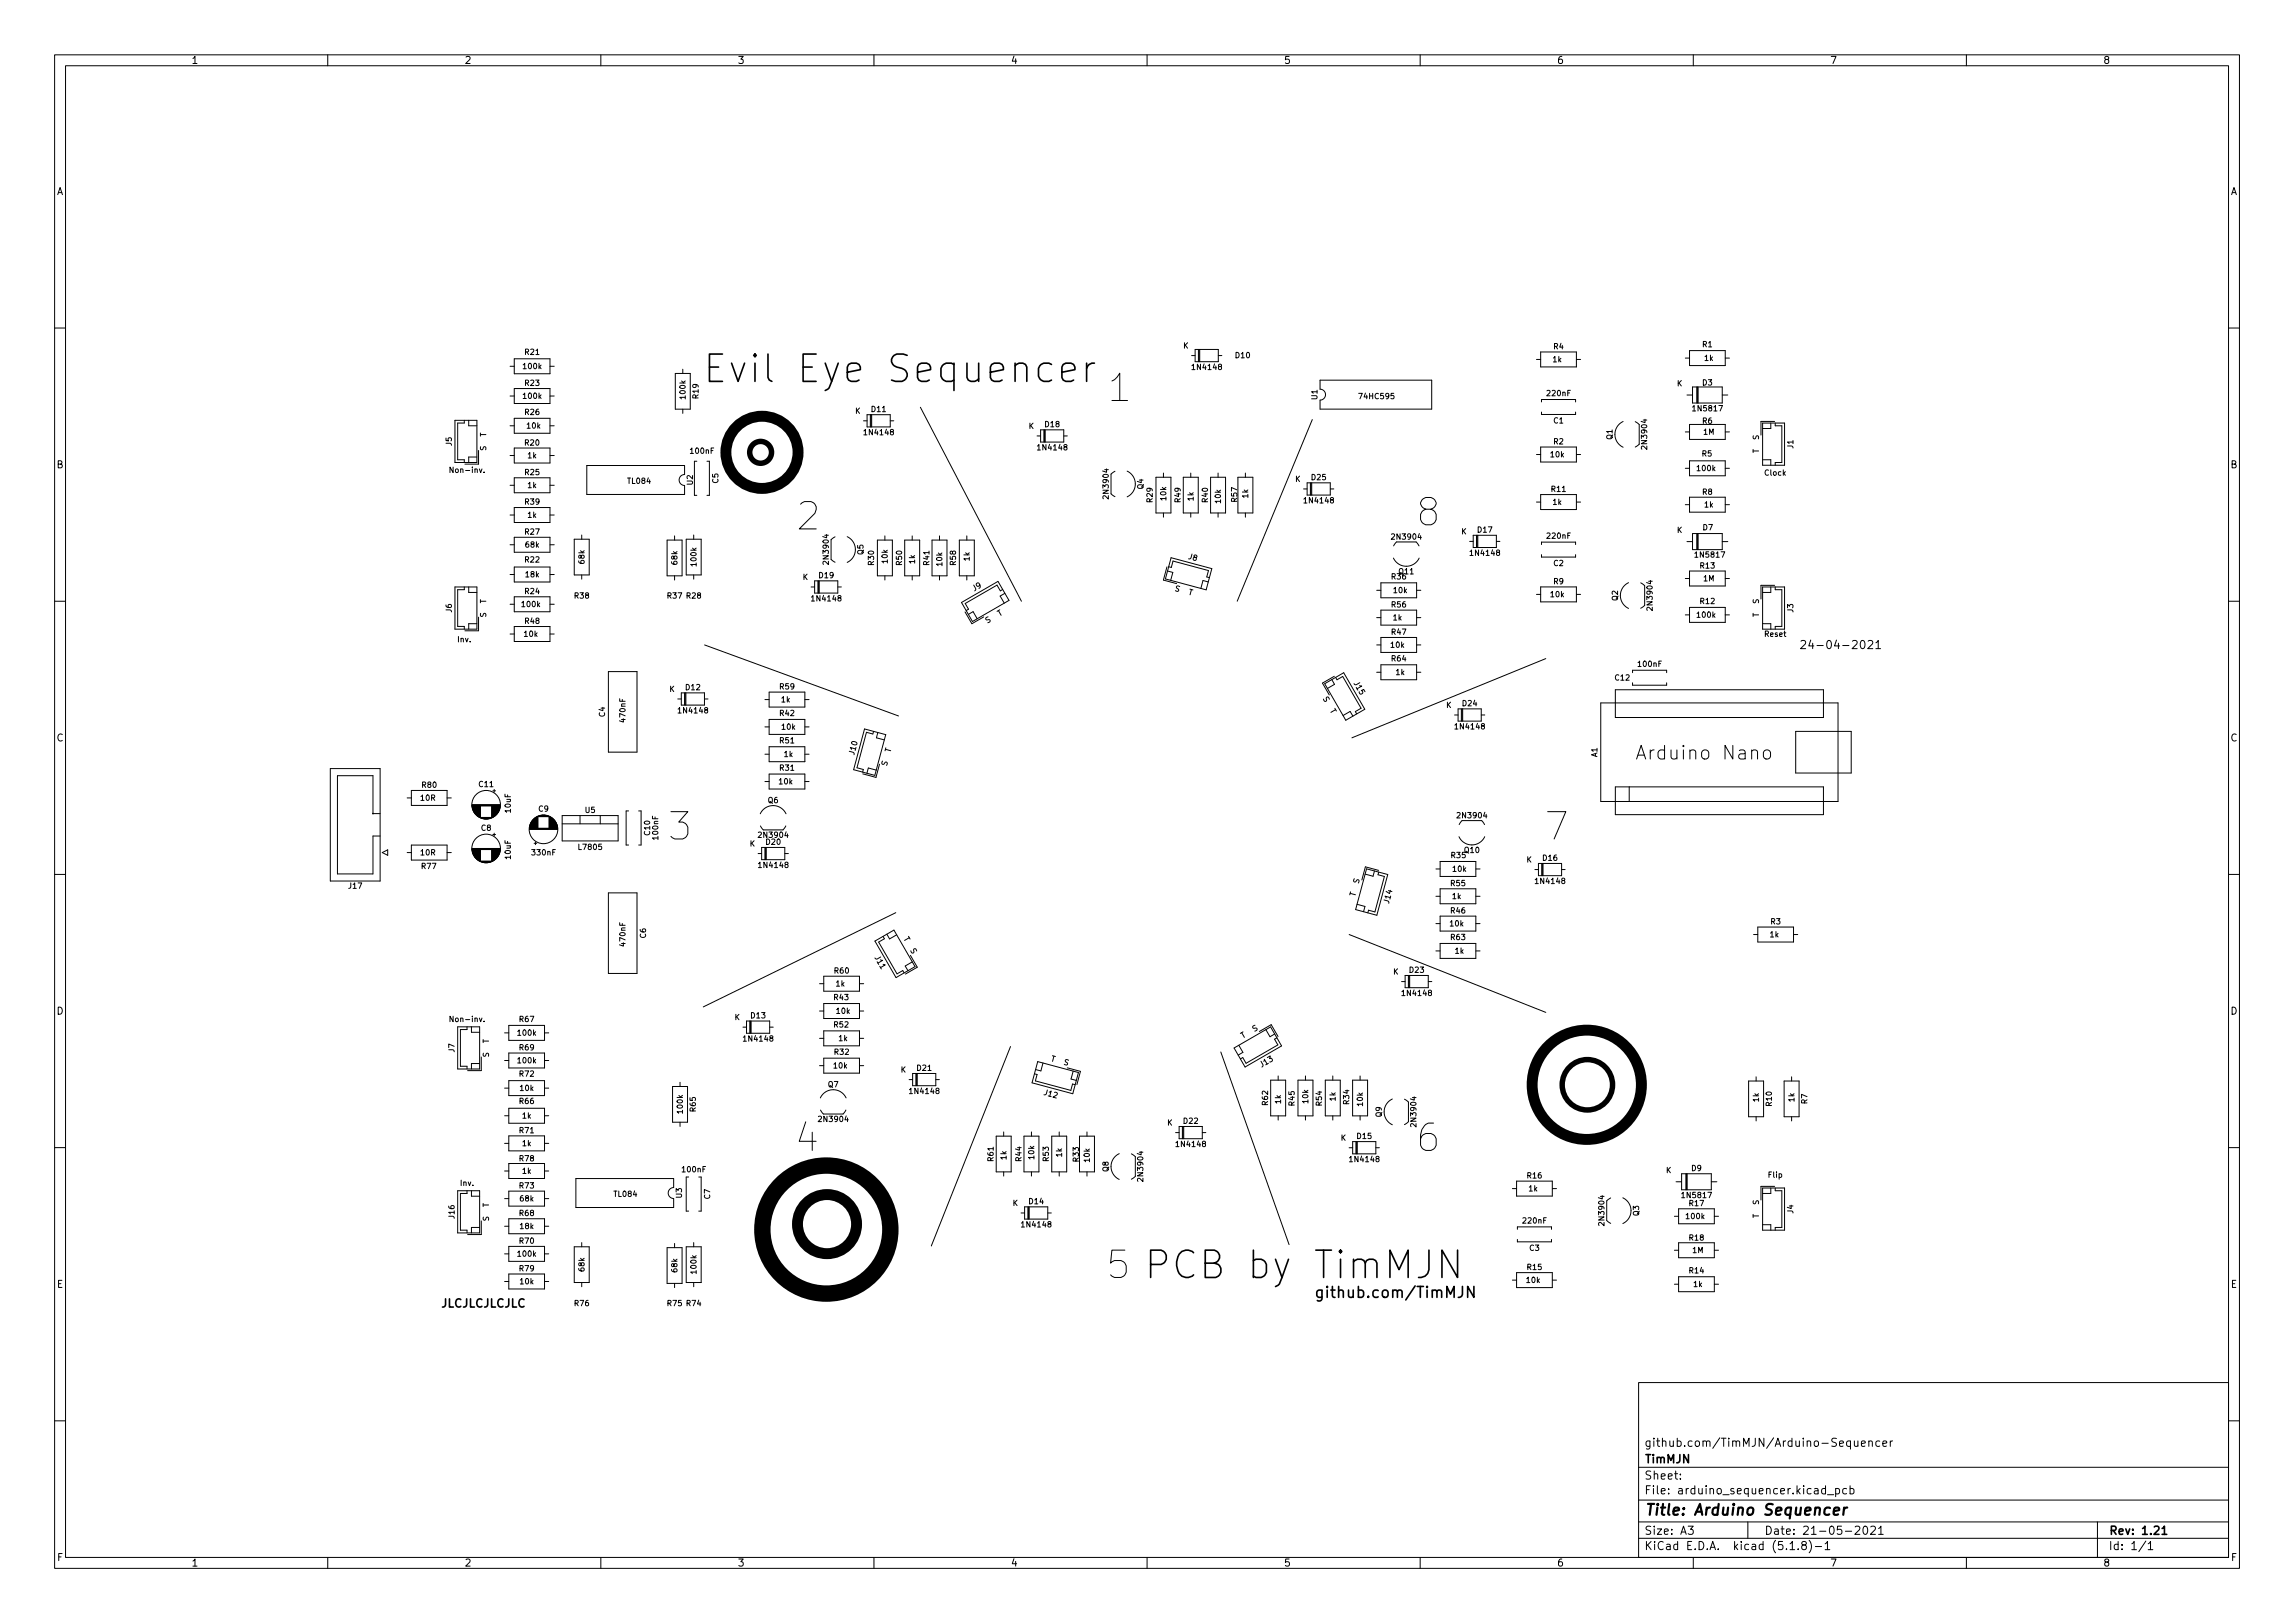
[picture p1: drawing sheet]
<svg xmlns="http://www.w3.org/2000/svg" width="420mm" height="297mm" viewBox="0 0 420 297" stroke-linecap="round" stroke-linejoin="round" font-family="sans-serif">
<defs><g id="words">
<g font-size="7">
<text x="128.5" y="70">Evil Eye Sequencer</text>
<text x="203.1" y="73.5">1</text>
<text x="146.1" y="97">2</text>
<text x="259.6" y="96.3">8</text>
<text x="122.6" y="153.8">3</text>
<text x="283.1" y="153.8">7</text>
<text x="145.8" y="210.8">4</text>
<text x="259.6" y="210.8">6</text>
<text x="202.8" y="234">5</text>
<text x="211.9" y="234">PCB by TimMJN</text>
</g>
<text font-size="3.5" x="300.5" y="139">Arduino Nano</text>
<g font-size="2.8">
<text x="242.2" y="237.5">github.com/TimMJN</text>
<text x="301" y="277.3">Title: Arduino Sequencer</text>
</g>
<g font-size="2.1">
<text x="331.7" y="118.8">24-04-2021</text>
<text x="80.6" y="239.3">JLCJLCJLCJLC</text>
<text x="301" y="267.8">TimMJN</text>
<text x="301" y="264.8">github.com/TimMJN/Arduino-Sequencer</text>
<text x="301" y="273.5">File: arduino_sequencer.kicad_pcb</text>
<text x="301" y="270.8">Sheet:</text>
<text x="301" y="280.9">Size: A3</text>
<text x="323" y="280.9">Date: 21-05-2021</text>
<text x="386" y="280.9">Rev: 1.21</text>
<text x="301" y="283.7">KiCad E.D.A. kicad (5.1.8)-1</text>
<text x="386" y="283.7">Id: 1/1</text>
</g>
<g font-size="1.8">
<text x="35" y="11.7">1</text>
<text x="85" y="11.7">2</text>
<text x="135" y="11.7">3</text>
<text x="185" y="11.7">4</text>
<text x="235" y="11.7">5</text>
<text x="285" y="11.7">6</text>
<text x="335" y="11.7">7</text>
<text x="385" y="11.7">8</text>
<text x="10.3" y="35.7">A</text>
<text x="408.3" y="35.7">A</text>
<text x="10.3" y="85.7">B</text>
<text x="408.3" y="85.7">B</text>
<text x="10.3" y="135.7">C</text>
<text x="408.3" y="135.7">C</text>
<text x="10.3" y="185.7">D</text>
<text x="408.3" y="185.7">D</text>
<text x="10.4" y="235.7">E</text>
<text x="408.4" y="235.7">E</text>
<text x="10.4" y="285.7">F</text>
<text x="35" y="286.7">1</text>
<text x="85" y="286.7">2</text>
<text x="135" y="286.7">3</text>
<text x="185" y="286.7">4</text>
<text x="235" y="286.7">5</text>
<text x="285" y="286.7">6</text>
<text x="335" y="286.7">7</text>
<text x="385" y="286.7">8</text>
<text x="408.4" y="285.7">F</text>
</g>
<g font-size="1.4">
<text x="96.1" y="64.9">R21</text>
<text x="216.6" y="63.8">K</text>
<text x="226.2" y="65.5">D10</text>
<text x="284.4" y="63.9">R4</text>
<text x="311.7" y="63.5">R1</text>
<text x="95.9" y="67.5">100k</text>
<text x="96.1" y="70.6">R23</text>
<text x="218.5" y="67.7">1N4148</text>
<text x="284.3" y="66.3">1k</text>
<text x="307" y="70.7">K</text>
<text x="311.7" y="70.5">D3</text>
<text x="312.1" y="66">1k</text>
<text x="95.9" y="73">100k</text>
<text x="96.1" y="75.9">R26</text>
<text x="125.5" y="72.9" transform="rotate(-90 125.5 72.9)">100k</text>
<text x="127.9" y="72.9" transform="rotate(-90 127.9 72.9)">R19</text>
<text x="156.5" y="75.7">K</text>
<text x="159.6" y="75.4">D11</text>
<text x="241.2" y="73.1" transform="rotate(-90 241.2 73.1)">U1</text>
<text x="249.1" y="73">74HC595</text>
<text x="283.3" y="72.5">220nF</text>
<text x="284.4" y="77.5">C1</text>
<text x="310.1" y="75.3">1N5817</text>
<text x="311.7" y="77.5">R6</text>
<text x="82.7" y="81.6" transform="rotate(-90 82.7 81.6)">J5</text>
<text x="89" y="82.5" transform="rotate(-90 89 82.5)">S</text>
<text x="89" y="80" transform="rotate(-90 89 80)">T</text>
<text x="96.1" y="81.5">R20</text>
<text x="96.5" y="78.4">10k</text>
<text x="96.6" y="83.9">1k</text>
<text x="126.5" y="83">100nF</text>
<text x="158.4" y="79.6">1N4148</text>
<text x="188.3" y="78.5">K</text>
<text x="190.2" y="82.4">1N4148</text>
<text x="191.4" y="78.2">D18</text>
<text x="283.9" y="83.7">10k</text>
<text x="284.4" y="81.3">R2</text>
<text x="295.2" y="80.4" transform="rotate(-90 295.2 80.4)">Q1</text>
<text x="301.5" y="81.9" transform="rotate(-90 301.5 81.9)">2N3904</text>
<text x="311.6" y="83.5">R5</text>
<text x="311.9" y="79.6">1M</text>
<text x="322" y="83" transform="rotate(-90 322 83)">T</text>
<text x="322" y="80.5" transform="rotate(-90 322 80.5)">S</text>
<text x="328.3" y="82.1" transform="rotate(-90 328.3 82.1)">J1</text>
<text x="82.7" y="86.5">Non-inv.</text>
<text x="96.1" y="86.9">R25</text>
<text x="96.6" y="89.3">1k</text>
<text x="115" y="88.5">TL084</text>
<text x="126.8" y="88.7" transform="rotate(-90 126.8 88.7)">U2</text>
<text x="131.5" y="88.4" transform="rotate(-90 131.5 88.4)">C5</text>
<text x="209.3" y="89.5" transform="rotate(-90 209.3 89.5)">Q4</text>
<text x="237.1" y="88.2">K</text>
<text x="240.1" y="87.9">D25</text>
<text x="310.8" y="86.2">100k</text>
<text x="323.1" y="87">Clock</text>
<text x="96.1" y="92.3">R39</text>
<text x="96.6" y="94.8">1k</text>
<text x="203" y="91" transform="rotate(-90 203 91)">2N3904</text>
<text x="211" y="91.9" transform="rotate(-90 211 91.9)">R29</text>
<text x="213.5" y="91.5" transform="rotate(-90 213.5 91.5)">10k</text>
<text x="216.1" y="91.9" transform="rotate(-90 216.1 91.9)">R49</text>
<text x="218.5" y="91.6" transform="rotate(-90 218.5 91.6)">1k</text>
<text x="221.1" y="91.9" transform="rotate(-90 221.1 91.9)">R40</text>
<text x="223.5" y="92" transform="rotate(-90 223.5 92)">10k</text>
<text x="226.5" y="91.8" transform="rotate(-90 226.5 91.8)">R57</text>
<text x="228.5" y="91.1" transform="rotate(-90 228.5 91.1)">1k</text>
<text x="239" y="92.1">1N4148</text>
<text x="284.1" y="90">R11</text>
<text x="284.3" y="92.4">1k</text>
<text x="311.7" y="90.5">R8</text>
<text x="312.1" y="92.9">1k</text>
<text x="96.1" y="97.8">R27</text>
<text x="96.3" y="100.2">68k</text>
<text x="158.1" y="101.5" transform="rotate(-90 158.1 101.5)">Q5</text>
<text x="255" y="98.7">2N3904</text>
<text x="267.5" y="97.8">K</text>
<text x="269.4" y="101.7">1N4148</text>
<text x="270.6" y="97.5">D17</text>
<text x="283.3" y="98.6">220nF</text>
<text x="307" y="97.5">K</text>
<text x="311.8" y="97">D7</text>
<text x="96.1" y="102.9">R22</text>
<text x="96.3" y="105.6">18k</text>
<text x="107" y="103.1" transform="rotate(-90 107 103.1)">68k</text>
<text x="124" y="103.3" transform="rotate(-90 124 103.3)">68k</text>
<text x="127.5" y="103.5" transform="rotate(-90 127.5 103.5)">100k</text>
<text x="146.9" y="106.1">K</text>
<text x="150" y="105.8">D19</text>
<text x="151.7" y="103" transform="rotate(-90 151.7 103)">2N3904</text>
<text x="160" y="103.4" transform="rotate(-90 160 103.4)">R30</text>
<text x="162.5" y="103" transform="rotate(-90 162.5 103)">10k</text>
<text x="165.1" y="103.4" transform="rotate(-90 165.1 103.4)">R50</text>
<text x="167.5" y="103.1" transform="rotate(-90 167.5 103.1)">1k</text>
<text x="170.1" y="103.4" transform="rotate(-90 170.1 103.4)">R41</text>
<text x="172.5" y="103.5" transform="rotate(-90 172.5 103.5)">10k</text>
<text x="175" y="103.4" transform="rotate(-90 175 103.4)">R58</text>
<text x="177.5" y="102.6" transform="rotate(-90 177.5 102.6)">1k</text>
<text x="217.5" y="102.3" transform="rotate(15 217.5 102.3)">J8</text>
<text x="254.8" y="106">R36</text>
<text x="256.1" y="105.1">Q11</text>
<text x="284.4" y="106.9">R9</text>
<text x="284.4" y="103.6">C2</text>
<text x="310.6" y="102">1N5817</text>
<text x="311.3" y="104">R13</text>
<text x="311.9" y="106.4">1M</text>
<text x="82.7" y="112.1" transform="rotate(-90 82.7 112.1)">J6</text>
<text x="89" y="113" transform="rotate(-90 89 113)">S</text>
<text x="89" y="110.5" transform="rotate(-90 89 110.5)">T</text>
<text x="95.6" y="111.1">100k</text>
<text x="96.1" y="108.7">R24</text>
<text x="105.2" y="109.5">R38</text>
<text x="122.2" y="109.5">R37 R28</text>
<text x="148.8" y="110">1N4148</text>
<text x="178.4" y="108.2" transform="rotate(-30 178.4 108.2)">J9</text>
<text x="182.9" y="112.9" transform="rotate(-30 182.9 112.9)">T</text>
<text x="215" y="108.1" transform="rotate(15 215 108.1)">S</text>
<text x="217.4" y="108.8" transform="rotate(15 217.4 108.8)">T</text>
<text x="254.8" y="111.2">R56</text>
<text x="255.1" y="113.5">1k</text>
<text x="255.2" y="108.5">10k</text>
<text x="283.9" y="109.3">10k</text>
<text x="296.2" y="109.9" transform="rotate(-90 296.2 109.9)">Q2</text>
<text x="302.5" y="111.4" transform="rotate(-90 302.5 111.4)">2N3904</text>
<text x="310.8" y="113">100k</text>
<text x="311.3" y="110.5">R12</text>
<text x="322" y="113" transform="rotate(-90 322 113)">T</text>
<text x="322" y="110.5" transform="rotate(-90 322 110.5)">S</text>
<text x="328.3" y="112.1" transform="rotate(-90 328.3 112.1)">J3</text>
<text x="83.8" y="117.5">Inv.</text>
<text x="96" y="116.5">10k</text>
<text x="96.1" y="114.2">R48</text>
<text x="180.7" y="114.1" transform="rotate(-30 180.7 114.1)">S</text>
<text x="254.7" y="118.5">10k</text>
<text x="254.8" y="116.2">R47</text>
<text x="323.1" y="116.5">Reset</text>
<text x="247.9" y="125.2" transform="rotate(60 247.9 125.2)">J15</text>
<text x="254.8" y="121">R64</text>
<text x="255.6" y="123.5">1k</text>
<text x="295.7" y="124.5">C12</text>
<text x="300" y="122">100nF</text>
<text x="110.8" y="131.2" transform="rotate(-90 110.8 131.2)">C4</text>
<text x="122.5" y="126.6">K</text>
<text x="124.4" y="130.5">1N4148</text>
<text x="125.6" y="126.3">D12</text>
<text x="142.8" y="126.2">R59</text>
<text x="142.8" y="131">R42</text>
<text x="143.1" y="128.5">1k</text>
<text x="242.1" y="127.8" transform="rotate(60 242.1 127.8)">S</text>
<text x="243.4" y="130" transform="rotate(60 243.4 130)">T</text>
<text x="264.7" y="129.6">K</text>
<text x="267.8" y="129.2">D24</text>
<text x="114.5" y="132" transform="rotate(-90 114.5 132)">470nF</text>
<text x="142.8" y="136">R51</text>
<text x="143.2" y="133.5">10k</text>
<text x="163" y="137.8" transform="rotate(-75 163 137.8)">T</text>
<text x="266.6" y="133.5">1N4148</text>
<text x="142.7" y="143.5">10k</text>
<text x="142.8" y="141">R31</text>
<text x="143.6" y="138.5">1k</text>
<text x="156.4" y="138.1" transform="rotate(-75 156.4 138.1)">J10</text>
<text x="162.3" y="140.3" transform="rotate(-75 162.3 140.3)">S</text>
<text x="292.4" y="138.6" transform="rotate(-90 292.4 138.6)">A1</text>
<text x="77" y="146.5">10R</text>
<text x="77.3" y="144.2">R80</text>
<text x="87.7" y="144">C11</text>
<text x="93.5" y="148.7" transform="rotate(-90 93.5 148.7)">10uF</text>
<text x="98.6" y="148.5">C9</text>
<text x="107.2" y="148.8">U5</text>
<text x="140.6" y="147">Q6</text>
<text x="267" y="149.7">2N3904</text>
<text x="88.1" y="152">C8</text>
<text x="106.1" y="155.5">L7805</text>
<text x="119" y="152.8" transform="rotate(-90 119 152.8)">C10</text>
<text x="120.5" y="153.5" transform="rotate(-90 120.5 153.5)">100nF</text>
<text x="137.2" y="154.9">K</text>
<text x="139.1" y="153.3">2N3904</text>
<text x="140.3" y="154.6">D20</text>
<text x="77" y="156.5">10R</text>
<text x="77.2" y="159">R77</text>
<text x="93.5" y="157.2" transform="rotate(-90 93.5 157.2)">10uF</text>
<text x="97.5" y="156.5">330nF</text>
<text x="139.1" y="158.8">1N4148</text>
<text x="248.7" y="161.8" transform="rotate(-75 248.7 161.8)">S</text>
<text x="265.7" y="157">R35</text>
<text x="266" y="159.5">10k</text>
<text x="268.1" y="156.1">Q10</text>
<text x="279.5" y="157.8">K</text>
<text x="281.3" y="161.8">1N4148</text>
<text x="282.5" y="157.5">D16</text>
<text x="63.9" y="162.6">J17</text>
<text x="248.1" y="164.2" transform="rotate(-75 248.1 164.2)">T</text>
<text x="254.3" y="165.3" transform="rotate(-75 254.3 165.3)">J14</text>
<text x="265.6" y="162.2">R55</text>
<text x="265.6" y="167.2">R46</text>
<text x="265.9" y="164.5">1k</text>
<text x="114.5" y="173" transform="rotate(-90 114.5 173)">470nF</text>
<text x="118.2" y="171.7" transform="rotate(-90 118.2 171.7)">C6</text>
<text x="165.4" y="171.8" transform="rotate(60 165.4 171.8)">T</text>
<text x="166.6" y="173.9" transform="rotate(60 166.6 173.9)">S</text>
<text x="265.5" y="169.5">10k</text>
<text x="265.6" y="172">R63</text>
<text x="324.1" y="171.5">1k</text>
<text x="324.2" y="169.2">R3</text>
<text x="152.8" y="178.2">R60</text>
<text x="160.2" y="175.4" transform="rotate(60 160.2 175.4)">J11</text>
<text x="255" y="178.3">K</text>
<text x="258.1" y="178">D23</text>
<text x="266.4" y="174.5">1k</text>
<text x="152.7" y="183">R43</text>
<text x="153.1" y="180.5">1k</text>
<text x="153.2" y="185.5">10k</text>
<text x="256.9" y="182.3">1N4148</text>
<text x="82.7" y="187">Non-inv.</text>
<text x="89.5" y="191" transform="rotate(-90 89.5 191)">T</text>
<text x="94.9" y="189.5">100k</text>
<text x="95.1" y="187">R67</text>
<text x="134.5" y="186.7">K</text>
<text x="136.4" y="190.6">1N4148</text>
<text x="137.5" y="186.4">D13</text>
<text x="152.7" y="188">R52</text>
<text x="153.6" y="190.5">1k</text>
<text x="227.5" y="190.1" transform="rotate(-30 227.5 190.1)">T</text>
<text x="229.6" y="188.9" transform="rotate(-30 229.6 188.9)">S</text>
<text x="83.2" y="192.6" transform="rotate(-90 83.2 192.6)">J7</text>
<text x="89.5" y="193.5" transform="rotate(-90 89.5 193.5)">S</text>
<text x="94.9" y="194.6">100k</text>
<text x="95.1" y="197">R72</text>
<text x="95.1" y="192.2">R69</text>
<text x="152.7" y="195.5">10k</text>
<text x="152.8" y="193">R32</text>
<text x="164.9" y="196.3">K</text>
<text x="167.9" y="196">D21</text>
<text x="192.3" y="194.2" transform="rotate(15 192.3 194.2)">T</text>
<text x="194.6" y="194.8" transform="rotate(15 194.6 194.8)">S</text>
<text x="231.1" y="195.3" transform="rotate(-30 231.1 195.3)">J13</text>
<text x="95.1" y="202">R66</text>
<text x="95.3" y="199.6">10k</text>
<text x="125" y="203.7" transform="rotate(-90 125 203.7)">100k</text>
<text x="127.4" y="203.4" transform="rotate(-90 127.4 203.4)">R65</text>
<text x="151.6" y="199">Q7</text>
<text x="166.8" y="200.2">1N4148</text>
<text x="191.1" y="200.4" transform="rotate(15 191.1 200.4)">J12</text>
<text x="232.1" y="202.2" transform="rotate(-90 232.1 202.2)">R62</text>
<text x="234.5" y="202" transform="rotate(-90 234.5 202)">1k</text>
<text x="237" y="202.3" transform="rotate(-90 237 202.3)">R45</text>
<text x="239.5" y="201.9" transform="rotate(-90 239.5 201.9)">10k</text>
<text x="242" y="202.3" transform="rotate(-90 242 202.3)">R54</text>
<text x="244.5" y="201.5" transform="rotate(-90 244.5 201.5)">1k</text>
<text x="247" y="202.1" transform="rotate(-90 247 202.1)">R34</text>
<text x="249.5" y="202.4" transform="rotate(-90 249.5 202.4)">10k</text>
<text x="322" y="201.6" transform="rotate(-90 322 201.6)">1k</text>
<text x="324.4" y="202.4" transform="rotate(-90 324.4 202.4)">R10</text>
<text x="328.5" y="201.6" transform="rotate(-90 328.5 201.6)">1k</text>
<text x="330.9" y="202" transform="rotate(-90 330.9 202)">R7</text>
<text x="95.1" y="207.4">R71</text>
<text x="95.6" y="209.8">1k</text>
<text x="95.6" y="204.7">1k</text>
<text x="150.1" y="205.3">2N3904</text>
<text x="213.7" y="206">K</text>
<text x="215.6" y="209.9">1N4148</text>
<text x="216.7" y="205.7">D22</text>
<text x="245.4" y="208.8">K</text>
<text x="248.5" y="208.4">D15</text>
<text x="252.9" y="204.4" transform="rotate(-90 252.9 204.4)">Q9</text>
<text x="259.3" y="205.9" transform="rotate(-90 259.3 205.9)">2N3904</text>
<text x="95.1" y="212.5">R78</text>
<text x="95.6" y="214.8">1k</text>
<text x="125" y="214.5">100nF</text>
<text x="181.9" y="212.5" transform="rotate(-90 181.9 212.5)">R61</text>
<text x="184.3" y="212.2" transform="rotate(-90 184.3 212.2)">1k</text>
<text x="187" y="212.5" transform="rotate(-90 187 212.5)">R44</text>
<text x="189.3" y="212.1" transform="rotate(-90 189.3 212.1)">10k</text>
<text x="192" y="212.5" transform="rotate(-90 192 212.5)">R53</text>
<text x="194.4" y="211.7" transform="rotate(-90 194.4 211.7)">1k</text>
<text x="197.5" y="212.6" transform="rotate(-90 197.5 212.6)">R33</text>
<text x="199.5" y="212.6" transform="rotate(-90 199.5 212.6)">10k</text>
<text x="202.9" y="214.4" transform="rotate(-90 202.9 214.4)">Q8</text>
<text x="209.3" y="215.9" transform="rotate(-90 209.3 215.9)">2N3904</text>
<text x="247.3" y="212.7">1N4148</text>
<text x="279.6" y="215.7">R16</text>
<text x="305" y="214.7">K</text>
<text x="309.7" y="214.3">D9</text>
<text x="323.8" y="215.5">Flip</text>
<text x="84.3" y="217">Inv.</text>
<text x="89.5" y="221" transform="rotate(-90 89.5 221)">T</text>
<text x="95.1" y="217.5">R73</text>
<text x="95.3" y="219.9">68k</text>
<text x="112.5" y="219">TL084</text>
<text x="124.8" y="219.2" transform="rotate(-90 124.8 219.2)">U3</text>
<text x="130" y="219.4" transform="rotate(-90 130 219.4)">C7</text>
<text x="185.4" y="220.7">K</text>
<text x="188.4" y="220.4">D14</text>
<text x="279.9" y="218">1k</text>
<text x="308.1" y="219.3">1N5817</text>
<text x="309.3" y="220.7">R17</text>
<text x="322" y="220.5" transform="rotate(-90 322 220.5)">S</text>
<text x="83.2" y="222.9" transform="rotate(-90 83.2 222.9)">J16</text>
<text x="89.5" y="223.5" transform="rotate(-90 89.5 223.5)">S</text>
<text x="95.1" y="227.6">R70</text>
<text x="95.1" y="222.5">R68</text>
<text x="95.3" y="224.9">18k</text>
<text x="187.3" y="224.6">1N4148</text>
<text x="278.9" y="223.9">220nF</text>
<text x="293.7" y="224" transform="rotate(-90 293.7 224)">2N3904</text>
<text x="300.1" y="222.5" transform="rotate(-90 300.1 222.5)">Q3</text>
<text x="308.8" y="223.1">100k</text>
<text x="309.3" y="227">R18</text>
<text x="322" y="223" transform="rotate(-90 322 223)">T</text>
<text x="328.3" y="222.1" transform="rotate(-90 328.3 222.1)">J4</text>
<text x="94.9" y="230">100k</text>
<text x="95.1" y="232.7">R79</text>
<text x="107" y="232.6" transform="rotate(-90 107 232.6)">68k</text>
<text x="124" y="232.8" transform="rotate(-90 124 232.8)">68k</text>
<text x="127.5" y="233" transform="rotate(-90 127.5 233)">100k</text>
<text x="279.6" y="232.4">R15</text>
<text x="280" y="228.9">C3</text>
<text x="309.3" y="233">R14</text>
<text x="309.9" y="229.3">1M</text>
<text x="95.3" y="235">10k</text>
<text x="105.2" y="239">R76</text>
<text x="122.2" y="239">R75 R74</text>
<text x="279.5" y="234.8">10k</text>
<text x="310.1" y="235.5">1k</text>
</g>
</g></defs>
<g fill="none" stroke="#000" stroke-width=".18">
<path d="M10 10h400v277h-400zM12 12h396v273h-396zM60 10v2M110 10v2M160 10v2M210 10v2M260 10v2M310 10v2M360 10v2M10 60h2M83.3 76.9h4v7.7h-4zM85 76.9v.5h-1.2v6.7h1.2v.5"/>
<path d="M85.8 76.9v1h1.5M93.4 72.5h.7M93.4 67h.7M93.4 77.9h.7M94.1 65.7h6.6v2.7h-6.6zM94.1 71.1h6.6v2.8h-6.6zM94.1 76.6h6.6v2.7h-6.6zM100.7 72.5h.8M100.7 67h.8M100.7 77.9h.8M123.6 68.3h2.8v6.6h-2.8zM125 67.6v.7"/>
<path d="M125 74.9v.8M158.1 77h.6M158.7 75.9h4.3v2.2h-4.3zM159.3 75.9v2.2M159.5 75.9v2.2M159.6 75.9v2.2M163 77h.6M168.5 74.5l18.5 35.5M189.9 79.8h.6M190.5 78.7h4.2v2.2h-4.2zM191.1 78.7v2.2M191.2 78.7v2.2"/>
<path d="M191.3 78.7v2.2M194.7 79.8h.7M218.1 65.1h.7M218.8 64h4.2v2.2h-4.2zM219.4 64v2.2M219.5 64v2.2M219.6 64v2.2M223 65.1h.7M240.2 76.8l-13.7 33.2M241.7 69.6h20.4v5.3h-20.4v-1.7a1 1 0 0 0 1-1 1 1 0 0 0-1-1zM281.3 65.8h.8M282.1 64.4h6.5v2.8h-6.5z"/>
<path d="M282.2 73.6v-.5h6.3v.5M282.2 75.4v.5h6.3v-.5M288.6 65.8h.8M297.2 77.1a2.6 2.6 0 0 0-1.5 2.4 2.6 2.6 0 0 0 1.5 2.4M299.4 77.2l.7 .5v3.6l-.7 .5M308.5 79.1h.8M308.5 65.5h.8M308.8 72.3h1.1M309.3 64.2h6.5v2.7h-6.5zM309.3 77.7h6.5v2.7h-6.5zM309.9 70.8h5.4v3h-5.4zM310.6 70.8v3"/>
<path d="M310.8 70.8v3M310.9 70.8v3M315.3 72.3h1M315.8 79.1h.8M315.8 65.5h.8M322.7 77.4h4v7.7h-4zM324.2 77.4v1h-1.5M324.9 77.1h-2.5v2.5M325 77.4v.5h1.2v6.7h-1.2v.5M408 60h2M87.3 83.6h-1.5v1M87.6 82.4v2.5h-2.5"/>
<path d="M93.4 99.7h.7M93.4 88.8h.7M93.4 94.3h.7M93.4 83.4h.7M94.1 82h6.6v2.7h-6.6zM94.1 87.4h6.6v2.8h-6.6zM94.1 92.9h6.6v2.7h-6.6zM94.1 98.3h6.6v2.8h-6.6zM100.7 99.7h.8M100.7 88.8h.8M100.7 94.3h.8M100.7 83.4h.8"/>
<path d="M105.1 98.7h2.8v6.5h-2.8zM106.5 97.9v.8M107.4 85.2h17.9v1.6a1 1 0 0 0-1 1 1 1 0 0 0 1 1v1.7h-17.9zM122.1 98.8h2.8v6.6h-2.8zM123.5 98.1v.7M125.6 98.7h2.8v6.5h-2.8zM127 97.9v.8M127.6 84.4h-.5v6.3h.5M129.4 84.4h.5v6.3h-.5M152.9 98.3l-.7 .5v3.6l.7 .5M155.1 98.2a2.6 2.6 0 0 1 1.5 2.4 2.6 2.6 0 0 1-1.5 2.3M160.6 98.8h2.8v6.6h-2.8z"/>
<path d="M162 98.1v.7M165.6 98.8h2.8v6.6h-2.8zM167 98.1v.7M170.6 98.8h2.8v6.6h-2.8zM172 98.1v.7M175.6 98.8h2.8v6.6h-2.8zM177 98.1v.7M204.1 86.3l-.7 .5v3.6l.7 .5M206.3 86.2a2.6 2.6 0 0 1 1.5 2.4 2.6 2.6 0 0 1-1.5 2.3M211.6 87.3h2.8v6.6h-2.8zM213 86.6v.7M213 93.9v.8"/>
<path d="M216.6 87.3h2.8v6.6h-2.8zM218 86.6v.7M218 93.9v.8M221.6 87.3h2.8v6.6h-2.8zM223 86.6v.7M223 93.9v.8M226.6 87.3h2.8v6.6h-2.8zM228 86.6v.7M228 93.9v.8M238.7 89.5h.6M239.3 88.4h4.2v2.2h-4.2zM239.9 88.4v2.2"/>
<path d="M240 88.4v2.2M240.1 88.4v2.2M243.5 89.5h.7M255.1 99.9l.6-.7h3.6l.5 .7M269.1 99.1h.6M269.7 98h4.2v2.2h-4.2zM270.3 98v2.2M270.4 98v2.2M270.6 98v2.2M273.9 99.1h.7M281.3 91.9h.8M281.3 83.2h.8"/>
<path d="M282.1 90.5h6.5v2.8h-6.5zM282.1 81.8h6.5v2.8h-6.5zM282.2 99.7v-.5h6.3v.5M288.6 91.9h.8M288.6 83.2h.8M308.5 92.4h.8M308.5 85.7h.8M308.8 99.1h1.1M309.3 84.3h6.5v2.8h-6.5zM309.3 91h6.5v2.7h-6.5zM309.9 97.7h5.4v2.9h-5.4zM310.6 97.7v2.9"/>
<path d="M310.8 97.7v2.9M310.9 97.7v2.9M315.3 99.1h1M315.8 92.4h.8M315.8 85.7h.8M322.7 84.1h1.5v1M10 110h2M83.3 107.4h4v7.7h-4zM85 107.4v.5h-1.2v6.7h1.2v.5M85.8 107.4v1h1.5M87.3 114.1h-1.5v1M87.6 112.9v2.5h-2.5"/>
<path d="M93.4 105.1h.7M93.4 116h.7M93.4 110.6h.7M94.1 103.8h6.6v2.7h-6.6zM94.1 109.2h6.6v2.8h-6.6zM94.1 114.7h6.6v2.7h-6.6zM100.7 105.1h.8M100.7 116h.8M100.7 110.6h.8M106.5 105.2v.8M123.5 105.4v.8M127 105.2v.8"/>
<path d="M129 118l35.5 13M148.5 107.4h.6M149.1 106.3h4.3v2.2h-4.3zM149.7 106.3v2.2M149.9 106.3v2.2M150 106.3v2.2M153.4 107.4h.6M162 105.4v.8M167 105.4v.8M172 105.4v.8M176 110.3l6.7-3.9 2 3.5-6.7 3.8zM176.7 112l1.2 2.2 2.2-1.3"/>
<path d="M177 105.4v.8M177.3 112.4l.9-.5 .7 1.3M183.6 107.9l-.5 .2-.6-1-5.8 3.3 .6 1.1-.4 .2M184 108.6l-.9 .5 .8 1.3M213.6 103.8l-.6 2.4 2.4 .6M213.7 104.5l1 .3-.4 1.4M214 103.7l.4 .2 .4-1.2 6.4 1.7-.3 1.2 .5 .1M214.4 102.1l7.5 2-1.1 3.9-7.4-2zM221.2 106.5l-1-.3-.4 1.5M252 113h.8M252 118h.8M252 108h.8"/>
<path d="M252.8 106.7h6.5v2.7h-6.5zM252.8 111.7h6.5v2.7h-6.5zM252.8 116.7h6.5v2.7h-6.5zM255.1 102.1a2.6 2.6 0 0 0 2.4 1.5 2.6 2.6 0 0 0 2.3-1.5M259.3 113h.8M259.3 118h.8M259.3 108h.8M281.3 108.8h.8M282.1 107.4h6.5v2.8h-6.5zM282.2 101.5v.5h6.3v-.5M288.6 108.8h.8M298.2 106.6a2.6 2.6 0 0 0-1.6 2.4 2.6 2.6 0 0 0 1.6 2.4"/>
<path d="M300.4 106.7l.7 .5v3.6l-.7 .5M308.5 105.9h.8M308.5 112.5h.8M309.3 104.5h6.5v2.7h-6.5zM309.3 111.2h6.5v2.7h-6.5zM315.8 105.9h.8M315.8 112.5h.8M322.7 107.4h4v7.7h-4zM322.7 114.1h1.5v1M324.2 107.4v1h-1.5M324.9 107.1h-2.5v2.5M325 107.4v.5h1.2v6.7h-1.2v.5"/>
<path d="M329.7 117.4l.6-.2 .2 .2 .1 .2-1 1.1h1M342 117.4l.6-.2 .2 .2 .1 .2-1 1.1h1M343.4 117.6l.5-.4v1.5M343.4 118.7h.9M408 110h2M111.4 122.9h5.2v14.8h-5.2zM124.1 127.9h.6M124.7 126.8h4.3v2.2h-4.3zM125.3 126.8v2.2M125.5 126.8v2.2M125.6 126.8v2.2M129 127.9h.6"/>
<path d="M140 128h.8M140 138h.8M140 133h.8M140.8 126.7h6.5v2.7h-6.5zM140.8 131.7h6.5v2.7h-6.5zM140.8 136.7h6.5v2.7h-6.5zM147.3 128h.8M147.3 138h.8M147.3 133h.8M158.3 133.4l3.9 1.1-2 7.4-3.9-1zM159.9 133.9l-.1 .4-1.2-.3-1.7 6.5 1.2 .3-.2 .5M160.7 134.1l-.3 .9 1.5 .4"/>
<path d="M161 139.9l-.6 2.4-2.4-.7M242.5 125.1l3.5-2 3.9 6.7-3.5 2zM243.8 124.4l.5 .8-1.3 .8M244.3 123.8l-2.2 1.2 1.3 2.2M244.5 124l.3 .4 1-.6 3.4 5.8-1.1 .6 .3 .5M245.9 131l1.3-.8 .5 .9M252 123h.8M252.8 121.7h6.5v2.7h-6.5zM259.3 123h.8M266.3 130.9h.6M266.9 129.7h4.3v2.3h-4.3zM267.5 129.7v2.3"/>
<path d="M267.7 129.7v2.3M267.8 129.7v2.3M271.2 130.9h.6M283 120.5l-35.5 14.5M293.1 128.6h43.4v18.1h-43.4zM295.7 126.2h38.1v5.1h-38.1zM298.9 123.1v-.4h6.2v.4M298.9 125v.4h6.2v-.4M328.7 133.9h10.2v7.6h-10.2zM60.5 140.7h9.1v20.5h-9.1zM69.6 148.9h-1.3v-6.9h-6.5v17.9h6.5v-6.9h1.3M70 156l1-.5v1z"/>
<path d="M74.5 156h.8M74.5 146h.8M75.3 144.7h6.5v2.7h-6.5zM75.3 154.7h6.5v2.7h-6.5zM81.8 156h.8M81.8 146h.8M86.4 147.3h5.2M86.4 155.3h5.2M86.4 147.4h5.2M86.4 155.4h5.2M86.4 155.5h5.2M86.4 147.5h1.6"/>
<path d="M86.4 155.5h1.6M86.4 147.6h1.6M86.4 155.6h1.6M86.4 147.7h1.6M86.4 155.7h1.6M86.5 147.7h1.5M86.5 147.8h1.5M86.5 155.8h1.5M86.5 147.9h1.5M86.5 155.9h1.5M86.5 148h1.5M86.5 156h1.5"/>
<path d="M86.5 148.1h1.5M86.5 156.1h1.5M86.6 156.1h1.4M86.6 148.2h1.4M86.6 156.2h1.4M86.6 148.3h1.4M86.6 156.3h1.4M86.7 148.4h1.3M86.7 156.4h1.3M86.7 148.5h1.3M86.7 156.5h1.3M86.8 148.6h1.2"/>
<path d="M86.8 156.6h1.2M86.8 148.7h1.2M86.9 148.7h1.1M86.9 156.7h1.1M86.9 156.8h1.1M86.9 148.8h1.1M87 148.9h1M87 156.9h1M87 149h1M87 157h1M87.1 149h.9M87.1 157h.9"/>
<path d="M87.1 157.1h.9M87.2 149.1h.8M87.2 157.1h.8M87.2 149.2h.8M87.2 157.2h.8M87.3 149.2h.7M87.3 157.2h.7M87.3 149.3h.7M87.3 157.3h.7M87.4 149.3h.6M87.4 149.4h.6M87.4 157.4h.6"/>
<path d="M87.5 157.4h.5M87.6 149.4h.4M87.6 157.4h.4M87.6 149.5h.4M87.6 157.5h.4M87.7 149.5h.3M87.7 157.5h.3M87.7 149.6h.3M87.7 157.6h.3M87.8 149.6h2.4M87.8 157.6h2.4M87.9 149.6h2.2"/>
<path d="M88 149.7h2M88 157.7h2M88.1 157.7h1.8M88.2 149.8h1.6M88.2 157.8h1.6M88.3 149.8h1.4M88.3 157.8h1.4M88.5 149.8h1M88.5 157.8h1M88.7 149.9h.6M88.7 157.9h.6M90 148.9h1"/>
<path d="M90 149.6h.3M90 149.5h.3M90 149.5h.4M90 149.4h.4M90 149.3h.6M90 149.3h.7M90 149.2h.7M90 149.2h.8M90 149.1h.8M90 149h.9M90 149h1M90 148.8h1.1"/>
<path d="M90 148.7h1.2M90 148.6h1.2M90 148.5h1.3M90 148.4h1.3M90 148.3h1.4M90 148.2h1.4M90 148h1.5M90 147.9h1.5M90 147.8h1.5M90 147.7h1.5M90 147.6h1.6M90 147.5h1.6"/>
<path d="M90 157.6h.3M90 157.5h.3M90 157.5h.4M90 157.4h.4M90 157.4h.5M90 157.4h.6M90 157.2h.7M90 157.2h.8M90 157.1h.8M90 157.1h.9M90 157h.9M90 156.9h1"/>
<path d="M90 156.8h1.1M90 156.7h1.1M90 156.6h1.2M90 156.5h1.3M90 156.4h1.3M90 156.3h1.4M90 156.2h1.4M90 156.1h1.4M90 156.1h1.5M90 156h1.5M90 155.9h1.5M90 155.8h1.5"/>
<path d="M90 155.6h1.6M90 155.5h1.6M90.2 144.7h.5M90.2 152.7h.5M90.5 144.5v.5M90.5 152.5v.5M90.6 149.4h-.6M90.7 157.3h-.7M90.9 149l-.9 .1M91 157h-1M91.1 148.7l-1.1 .1M91.2 156.6l-1.2 .1"/>
<path d="M91.3 148.4h-1.3M91.4 156.3l-1.4 .1M91.5 148.1h-1.5M91.5 156h-1.5M91.5 147.8h-1.5M91.5 155.7h-1.5M96.9 151.7h5.2M96.9 151.8h5.2M96.9 151.6h5.2M96.9 151.5h1.6M97 151.4h1.5M97 151.3h1.5"/>
<path d="M97 151.2h1.5M97 151.1h1.5M97 151h1.5M97.1 150.9h1.4M97.1 150.8h1.4M97.1 150.7h1.4M97.2 150.7h1.3M97.2 150.6h1.3M97.2 150.5h1.3M97.3 150.5h1.2M97.3 150.4h1.2M97.4 150.3h1.1"/>
<path d="M97.4 150.2h1.1M97.5 150.2h1M97.5 150.1h1M97.6 150.1h.9M97.6 150h.9M97.7 149.9h.8M97.8 149.9h.7M97.8 154.3h.5M97.8 149.8h.7M97.9 149.7h.6M98 149.7h.5M98 154.1v.5"/>
<path d="M98.1 149.6h.4M98.2 149.5h.3M98.3 149.5h2.4M98.4 149.4h2.2M98.5 149.4h2M98.6 149.3h1.8M98.7 149.3h1.6M98.8 149.3h1.4M99 149.2h1M100.5 149.9h.8M100.5 149.8l.7 .1M100.5 149.8h.7"/>
<path d="M100.5 149.7h.6M100.5 149.7h.5M100.5 149.6h.4M100.5 149.5h.3M100.5 150h.9M100.5 150.1h.9M100.5 150.1h1M100.5 150.1l1 .1M100.5 150.2h1.1M100.5 150.3h1.1M100.5 150.4h1.2M100.5 150.5h1.2"/>
<path d="M100.5 150.5h1.3M100.5 150.6h1.3M100.5 150.7h1.3M100.5 150.7h1.4M100.5 150.8h1.4M100.5 150.9h1.4M100.5 151h1.5M100.5 151.1h1.5M100.5 151.2h1.5M100.5 151.3h1.5M100.5 151.4h1.6M100.5 151.4l1.6 .1"/>
<path d="M100.5 151.5h1.6M102.9 149.3h10.3v4.6h-10.3zM102.9 150.8h10.3M106.2 149.3v1.5M109.9 149.3v1.5M115.1 148.4h-.5v6.3h.5M116.9 148.4h.5v6.3h-.5M138.8 156.2h.6M139.2 148.9a2.6 2.6 0 0 1 2.3-1.5 2.6 2.6 0 0 1 2.4 1.5M139.2 151.2l.5 .7h3.6l.6-.7M139.4 155.1h4.3v2.2h-4.3zM140 143h.8"/>
<path d="M140 155.1v2.2M140.2 155.1v2.2M140.3 155.1v2.2M140.8 141.7h6.5v2.7h-6.5zM143.7 156.2h.6M147.3 143h.8M160.4 140.9l-1.4-.3-.3 .9M250.2 159l3.9 1.1-2 7.4-3.9-1zM251.6 159.4l-.2 1-1.5-.4M252.4 159.3l-2.4-.7-.7 2.5M252.4 159.6l-.1 .5 1.2 .3-1.8 6.5-1.2-.3-.1 .5M262.9 159h.7"/>
<path d="M263.6 157.7h6.6v2.7h-6.6zM267.1 153.1a2.6 2.6 0 0 0 2.4 1.5 2.6 2.6 0 0 0 2.3-1.5M267.1 150.9l.6-.7h3.6l.5 .7M270.2 159h.8M281 159.1h.7M281.7 158h4.2v2.3h-4.2zM282.2 158v2.3M282.4 158v2.3M282.5 158v2.3M285.9 159.1h.6M295.7 144h38.1v5.1h-38.1zM298.3 144v2.7"/>
<path d="M10 160h2M111.4 163.4h5.2v14.8h-5.2zM150.8 178.7h6.5v2.7h-6.5zM160.2 172.2l3.5-2 3.8 6.7-3.5 2zM161.7 171.4l.2 .4-1 .6 3.3 5.8 1.1-.6 .2 .5M162.4 171l.5 .8 1.3-.7M164 167l-35.2 17.3M166.7 174.9l1.2 2.1-2.1 1.3M167 176l-1.3 .8 .5 .9M247 171l36 14.3M248.4 165.5l1.5 .4-.3 1M256.6 179.6h.6"/>
<path d="M257.2 178.5h4.3v2.3h-4.3zM257.8 178.5v2.3M258 178.5v2.3M258.1 178.5v2.3M261.5 179.6h.6M262.9 174h.7M262.9 164h.7M262.9 169h.7M263.6 172.7h6.6v2.7h-6.6zM263.6 162.7h6.6v2.7h-6.6zM263.6 167.7h6.6v2.7h-6.6zM270.2 174h.8"/>
<path d="M270.2 164h.8M270.2 169h.8M321 171h.8M321.8 169.7h6.6v2.7h-6.6zM328.4 171h.7M408 160h2M83.8 187.9h4v7.7h-4zM85.5 187.9v.5h-1.2v6.7h1.2v.5M86.3 187.9v1h1.5M87.8 194.6h-1.5v1M88.1 193.4v2.5h-2.5M92.4 199.1h.7"/>
<path d="M92.4 194.1h.7M92.4 189h.7M93.1 187.7h6.6v2.7h-6.6zM93.1 192.7h6.6v2.8h-6.6zM93.1 197.8h6.6v2.7h-6.6zM99.7 199.1h.8M99.7 194.1h.8M99.7 189h.8M123.1 198.8h2.8v6.6h-2.8zM124.5 198.1v.7M136 188h.7M136.7 186.9h4.2v2.2h-4.2z"/>
<path d="M137.3 186.9v2.2M137.4 186.9v2.2M137.5 186.9v2.2M140.9 188h.7M150 180h.8M150 190h.8M150 185h.8M150 195h.8M150.8 183.7h6.5v2.7h-6.5zM150.8 188.7h6.5v2.7h-6.5zM150.8 193.7h6.5v2.7h-6.5zM157.3 180h.8"/>
<path d="M157.3 190h.8M157.3 185h.8M157.3 195h.8M166.4 197.6h.7M167.1 196.5h4.2v2.2h-4.2zM167.7 196.5v2.2M167.8 196.5v2.2M167.9 196.5v2.2M171.3 197.6h.7M185 191.5l-14.5 36.5M189.4 196.5l.5 .2-.3 1.1 6.4 1.8 .4-1.2 .4 .1M190 194.3l7.4 2-1 3.9-7.5-2z"/>
<path d="M190.9 194.6l-.3 1.4-1-.3M195.4 195.4l2.4 .7-.6 2.4M196.5 196l-.4 1.5 .9 .2M223.5 192.5l12.5 35.3M225.9 191.8l6.7-3.9 2 3.5-6.7 3.9zM226.8 191.3l.7 1.3-.8 .5M230.6 188.8l2.1-1.3 1.3 2.2M231.8 188.4l.7 1.3 .9-.5M232.6 197.7h2.8v6.5h-2.8zM233.8 189.9l-.5 .3 .6 1-5.8 3.4-.6-1-.4 .2M234 196.9v.8M237.6 197.7h2.8v6.5h-2.8z"/>
<path d="M239 196.9v.8M242.6 197.7h2.8v6.5h-2.8zM244 196.9v.8M247.6 197.7h2.8v6.5h-2.8zM249 196.9v.8M320.1 197.8h2.8v6.6h-2.8zM321.5 197.1v.7M326.6 197.8h2.8v6.6h-2.8zM328 197.1v.7M10 210h2M83.8 217.9h4v7.7h-4zM85.5 217.9v.5h-1.2v6.7h1.2v.5"/>
<path d="M86.3 217.9v1h1.5M92.4 214.3h.7M92.4 219.4h.7M92.4 209.3h.7M92.4 204.2h.7M93.1 202.8h6.6v2.8h-6.6zM93.1 207.9h6.6v2.7h-6.6zM93.1 212.9h6.6v2.8h-6.6zM93.1 218h6.6v2.7h-6.6zM99.7 214.3h.8M99.7 219.4h.8M99.7 209.3h.8"/>
<path d="M99.7 204.2h.8M105.4 215.7h17.9v1.6a1 1 0 0 0-1 1 1 1 0 0 0 1 1v1.7h-17.9zM124.5 205.4v.8M126.1 215.4h-.5v6.3h.5M127.9 215.4h.5v6.3h-.5M150.2 200.9a2.6 2.6 0 0 1 2.3-1.5 2.6 2.6 0 0 1 2.4 1.5M150.2 203.2l.5 .7h3.6l.6-.7M182.4 207.9h2.7v6.6h-2.7zM183.7 207.2v.7M183.7 214.5v.7M187.5 207.9h2.7v6.6h-2.7zM188.8 207.2v.7"/>
<path d="M188.8 214.5v.7M192.5 207.9h2.8v6.6h-2.8zM193.9 207.2v.7M193.9 214.5v.7M197.6 207.9h2.8v6.6h-2.8zM199 207.2v.7M199 214.5v.7M204.9 211.1a2.6 2.6 0 0 0-1.5 2.4 2.6 2.6 0 0 0 1.5 2.4M207.1 211.2l.7 .5v3.6l-.7 .5M215.2 207.3h.7M215.9 206.2h4.2v2.2h-4.2zM216.5 206.2v2.2"/>
<path d="M216.6 206.2v2.2M216.7 206.2v2.2M220.1 207.3h.7M234 204.2v.8M239 204.2v.8M244 204.2v.8M247 210.1h.6M247.6 208.9h4.3v2.3h-4.3zM248.2 208.9v2.3M248.4 208.9v2.3M248.5 208.9v2.3M249 204.2v.8"/>
<path d="M251.9 210.1h.6M254.9 201.1a2.6 2.6 0 0 0-1.5 2.4 2.6 2.6 0 0 0 1.5 2.4M257.1 201.2l.8 .5v3.6l-.8 .5M276.9 217.5h.7M277.6 216.2h6.6v2.7h-6.6zM284.2 217.5h.8M294.9 219.3l-.8 .5v3.6l.8 .5M297.1 219.2a2.6 2.6 0 0 1 1.5 2.4 2.6 2.6 0 0 1-1.5 2.3M306.8 216.3h1.1M307.9 214.8h5.4v3h-5.4zM308.6 214.8v3M308.8 214.8v3"/>
<path d="M308.9 214.8v3M313.3 216.3h1M321.5 204.4v.8M322.7 217.4h4v7.7h-4zM324.2 217.4v1h-1.5M324.9 217.1h-2.5v2.5M325 217.4v.5h1.2v6.7h-1.2v.5M328 204.4v.8M408 210h2M87.8 224.6h-1.5v1M88.1 223.4v2.5h-2.5M92.4 234.5h.7"/>
<path d="M92.4 229.5h.7M92.4 224.4h.7M93.1 223.1h6.6v2.7h-6.6zM93.1 228.1h6.6v2.8h-6.6zM93.1 233.2h6.6v2.7h-6.6zM99.7 234.5h.8M99.7 229.5h.8M99.7 224.4h.8M105.1 228.2h2.8v6.5h-2.8zM106.5 227.4v.8M106.5 234.7v.8M122.1 228.3h2.8v6.6h-2.8z"/>
<path d="M123.5 227.6v.7M123.5 234.9v.8M125.6 228.2h2.8v6.5h-2.8zM127 227.4v.8M127 234.7v.8M186.9 222h.7M187.6 220.9h4.2v2.2h-4.2zM188.2 220.9v2.2M188.3 220.9v2.2M188.4 220.9v2.2M191.8 222h.7M276.9 234.3h.7"/>
<path d="M277.6 232.9h6.6v2.8h-6.6zM277.8 225v-.5h6.2v.5M277.8 226.8v.5h6.2v-.5M284.2 234.3h.8M306.5 228.8h.8M306.5 222.6h.8M306.5 235h.8M307.3 227.5h6.6v2.7h-6.6zM307.3 221.2h6.6v2.8h-6.6zM307.3 233.7h6.6v2.7h-6.6zM313.9 228.8h.7M313.9 222.6h.7"/>
<path d="M313.9 235h.7M322.7 224.1h1.5v1M300 253h108v32h-108zM10 260h2M300 278.5h108M300 274.5h108M300 268.5h108M307.6 270.6v.1M307.6 269.8v.1M309.1 279.3h.9l-.5 .6 .4 .1v.7l-.2 .1h-.4l-.2-.1M320 278.5v3M334.2 272.5l-.4-.1-.3 .3v.4l.1 .2h.6"/>
<path d="M334.2 271.9v1.5M334.6 273.6h1.1M336.1 272.5l.4-.1 .3 .3v.4l-.2 .2h-.5M336.1 272.4v1.5M338.1 272.5l-.5-.1-.2 .3v.4l.1 .2h.6M338.7 272.5l.4-.1 .3 .3v.4l-.1 .2h-.6M338.7 271.9v1.5M339.5 263.7l.1 .9 .3 .1 .2-.1M339.6 279.5l.6-.2 .2 .2 .1 .2-.9 1.1h.9M340.1 263.7v1M340.8 264.2l.7-.1-.1-.3-.4-.1-.2 .2 .1 .7h.5M341.2 279.5l.2-.2a.8 .8 0 0 1 .5 .8 .8 .8 0 0 1-.5 .7l-.2-.1-.1-.5z"/>
<path d="M342.1 263.9l.2-.2 .4 .1 .1 .9M342.1 263.7v1M342.5 279.5l.6-.2 .2 .2v.2l-.9 1.1h.9M343.9 279.7l.5-.4v1.5M344.1 263.8l-.4-.1-.3 .3v.4l.2 .2h.5M344.7 264.2l.7-.1-.1-.3-.4-.1-.2 .2 .1 .7h.5M346.1 263.7v1M346.5 263.7l-.3 .1-.1 .2M384 278.5v6.5M408 260h2M60 285v2M110 285v2"/>
<path d="M160 285v2M210 285v2M260 285v2M300 281.5h108M310 285v2M327.7 282.5l.4-.4v1.5M327.7 283.6h.9M329.2 283.5v.1M330.1 282.8l-.3-.3 .1-.2 .2-.2 .5 .1 .1 .2-.1 .2-.6 .2-.2 .2 .1 .5 .2 .1h.3l.3-.3v-.3l-.3-.2M331.2 281.9a1.72 1.72 0 0 1 0 2.3M332.3 283h1.2M334.1 282.5l.5-.4v1.5"/>
<path d="M334.1 283.6h.9M343.9 280.8h.9M360 285v2M392.8 282l-1.2 2M393.3 282.5l.4-.4v1.5M393.3 283.6h.8"/>
<circle cx="89" cy="155.3" r="2.62"/>
<circle cx="89" cy="147.3" r="2.62"/>
<circle cx="99.5" cy="151.8" r="2.62"/>
</g>
<path d="M194.4 68.1l2.4-.4v-.5l-.2-.5-.5-.2h-1l-.5 .2-.2 .5v1.9l.2 .5 .5 .2h1l.5-.2M198.9 66.5v3.3M200.4 66.5a1.28 1.28 0 0 0-1.5 .9M242 236.1v1.6a.54 .54 0 0 1-.8 .3M269.8 235.4v2l-1.1-2v2M395.8 279.7l.5-.4v1.5M395.8 280.8h.9" fill="none" stroke="#000" stroke-width=".3"/>
<path d="M335.7 276.6l1-.2v-.4l-.6-.1-.3 .3-.1 .9 .2 .1 .6-.1M337.6 275.9l-.1 1.3M338.2 275.9l-.4 .1-.2 .3" fill="none" stroke="#000" stroke-width=".4"/>
<g fill="none" stroke="#000" stroke-width="2">
<circle cx="139.5" cy="82.8" r="6.6"/>
<circle cx="290.5" cy="198.5" r="10"/>
<circle cx="151.4" cy="224" r="5.4"/>
</g>
<circle cx="151.3" cy="225" r="11.7" fill="none" stroke="#000" stroke-width="3"/>
<g fill="none" stroke="#000" stroke-width="1">
<circle cx="139.2" cy="82.8" r="2"/>
<circle cx="290.6" cy="198.5" r="4.6"/>
</g>
<circle cx="68.3" cy="148.9" r=".06" fill="#000" stroke="#000" stroke-width=".18"/>
<use href="#words"/>
</svg>
